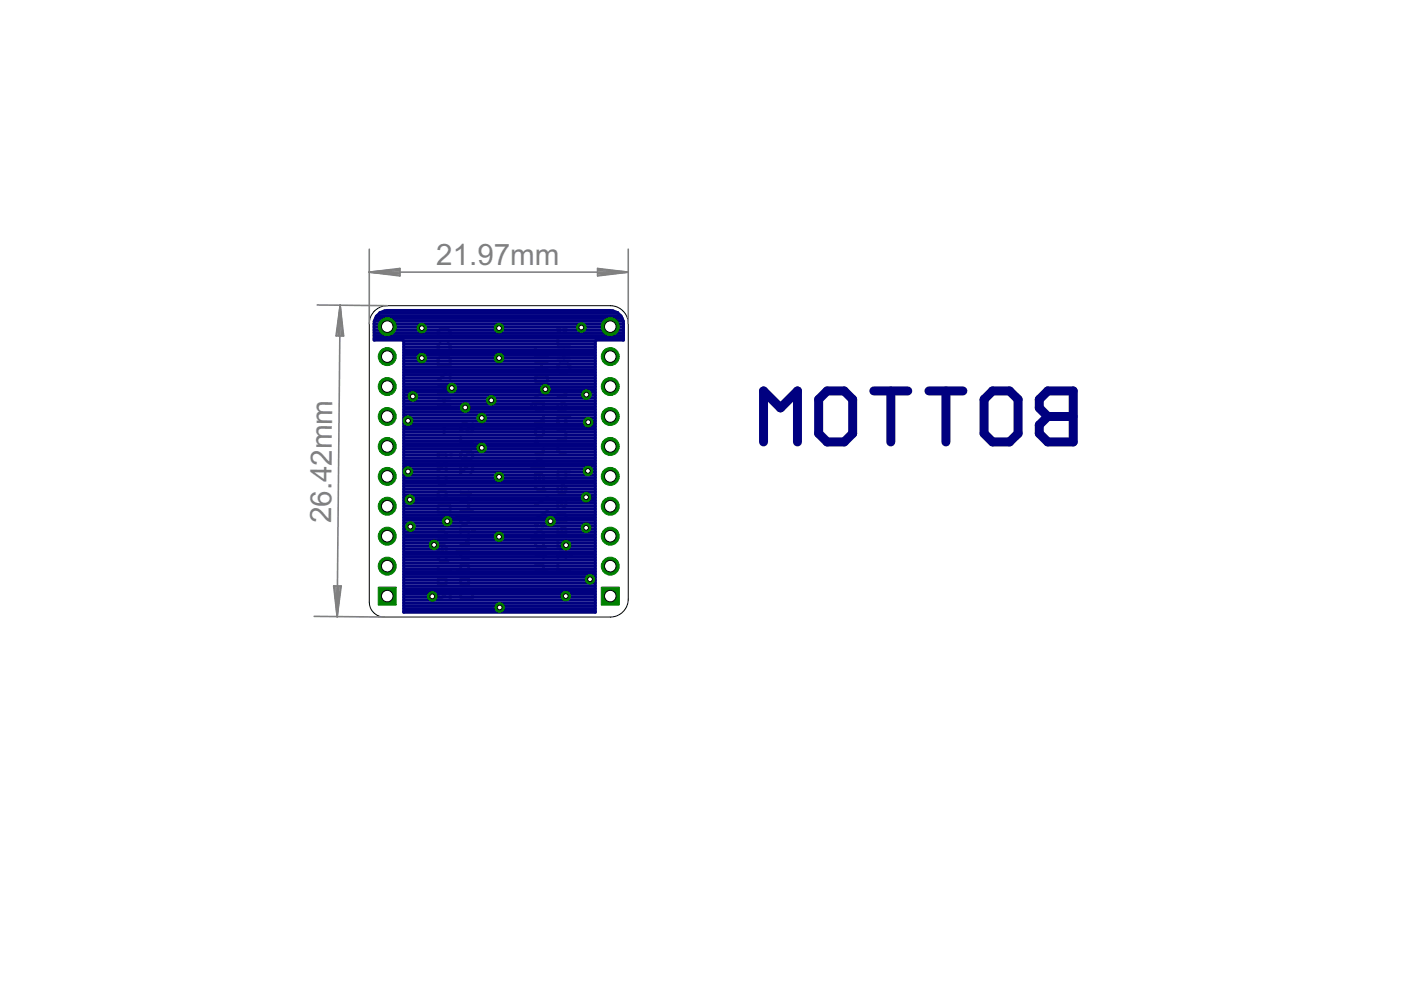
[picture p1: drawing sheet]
<svg xmlns="http://www.w3.org/2000/svg" width="297mm" height="210mm" viewBox="0 0 297 210" stroke-linecap="round" stroke-linejoin="round" font-family="sans-serif">
<defs><g id="words">
<g font-size="7" fill="#808080">
<text x="92.5" y="56.3">21.97mm</text>
<text x="70.2" y="111" transform="rotate(-90 70.2 111)">26.42mm</text>
</g>
</g></defs>
<g fill="none" stroke="#808080" stroke-width=".63">
<path d="M92.9 70.3l.4-.5h1.7l.4 .5v1.2h-2.5zM92.9 76.1l.4-.4h1.7l.4 .4v1.3h-2.5zM93.3 72.8l-.4 .4v.8l.4 .5h1.7l.4-.5v-.8l-.4-.4M113.5 73.7v1.7h2.6M113.5 78.4h2.6M113.5 76.7h2.6M113.9 79.6h1.8l.4 .4v.9l-.4 .4h-1.8l-.4-.4v-.9zM114.8 76.7v1.7M118.3 69.7h.4v.4h-.4zM118.3 71.3v1.7h2.5M118.3 75.9h2.5M118.3 74.2h2.5"/>
<path d="M118.7 77.2h1.7l.4 .4v.8l-.4 .4h-1.7l-.4-.4v-.8zM119.5 69.7h.5v.4h-.5zM119.5 74.2v1.7M92.9 80.3h.4l1.7-1.7h.4v1.7M92.9 96v.9M92.9 98.1v1.7l1.7-1.7v1.7M92.9 96.5h1.7v.4M92.9 86.1h2.5M92.9 84.5h2.5M92.9 81.5h1.7l.8 .9-.8 .8h-1.7M94.2 81.5v1.7M94.2 84.5v1.6"/>
<path d="M94.2 90.3v1.7M95.4 96.5h.5M97.7 98.6v1.7l1.7-1.7h.4l.4 .4v.9l-.4 .4M97.7 92.8v1.6M97.7 93.6h2.5l-.8 .8M99.8 95.7l.4 .4v.8l-.4 .5h-1.7M99.8 95.7h-1.7l-.4 .4v.8l.4 .5M99.8 95.7l-1.7 1.7M100.2 89.8v1.7h-1.3l.5-.8v-.4l-.5-.5h-.8l-.4 .5v.8l.4 .4M112.7 99.3h2.5v-1.3l-.4-.4h-.9l-.4 .4v1.3M113.5 85.4v1.3l.4 .4h.9l.4-.4v-1.3h-2.1l-.4 .5v.4M113.5 91.2l.4-.4h.9l.4 .4v.9l-.4 .4h-.9l-.4-.4z"/>
<path d="M113.5 93.5h.4v.5h-.4zM113.5 96.4h1.7M113.5 89.6h1.7M115.2 88.3v.4l-.8 .9M115.2 95.1v.4l-.8 .9M116.1 82.5l-2.6 1.7M118.3 85.9v.8l.4 .4h.8l.5-.4v-.8l-.5-.5h-.4v1.7M118.3 91.3h1.2l.5 .4v1.3h-1.7M118.3 84.2h1.7M120 88.4v1.2l-.5 .5h-.8l-.4-.5v-1.2h2.5M120 94.2h-1.7v1.3l.4 .4h1.3M120 82.9v.5l-.9 .8"/>
<path d="M92.9 107.3l.4-.4h1.7l.4 .4v1.3h-2.5zM92.9 101v1.3l.4 .4h.9l.4-.4v-1.3M92.9 112.7h1.3l.4 .4v1.3h-1.7M92.9 118.4l.4 .5h1.7M93.3 103.9h.9l.4 .5v.8l-.4 .4h-.9l-.4-.4v-.8zM93.7 115.6v1.3l-.4 .4-.4-.4v-1.3h1.3l.4 .5v.8M94.6 118.4v.9M97.7 109.3v1.3l.4 .4h.8l.5-.4v-1.3h-2.2l-.4 .4v.5M97.7 112.1v.8M97.7 116.6v1.3l.4 .4h1.3M97.7 106.4h1.2l.5 .4v.9l-.5 .4M97.7 112.5h1.7v.4"/>
<path d="M97.7 115.4h1.7M97.7 108.1h2.5M97.7 104.3l.4 .4h1.7M99.4 104.3v.9M99.4 114.1v.4l-.9 .9M99.4 116.6h-2.2l-.4 .4v.5M100.2 112.5h.4M112.7 114.4h2.5v-1.3l-.4-.4h-.9l-.4 .4v1.3M113.5 119.5h1.3l.4 .5v.8l-.4 .4M113.5 117.5l.4 .4h1.8M113.5 115.5l.4 .4h1.8M113.5 111.1h.4v.4h-.4z"/>
<path d="M113.5 103.3l.4 .5h1.8M114.4 100.5v1.3l-.5 .4-.4-.4v-1.3h1.3l.4 .5v.8M114.8 111.1h.4v.4h-.4zM115.2 103.3v.9M115.2 115.5v.9M115.2 117.5v.8M116.1 108.3l-2.6 1.7M116.1 105.4l-2.6 1.7M118.3 119.5v1.7h2.5M118.3 103.4v.8l.4 .5h.8l.5-.5v-.8l-.5-.4h-.4v1.7M118.3 112.2v.8l.4 .4h.8l.5-.4v-.8l-.5-.5h-.4v1.7M118.3 114.7v1.2l.4 .5h.8l.5-.5v-1.2"/>
<path d="M118.3 117.5v.8M118.3 108.8h1.2l.5 .4v1.3h-1.7M118.3 117.9h1.7v.4M120 100.1v1.2l-.5 .4h-.8l-.4-.4v-1.2h2.5M120 105.9v1.3l-.5 .4-.4-.4v-.9l-.4-.4-.4 .4v1.3M120.8 117.9h.4M92.9 125.4v1.7h.4l1.7-1.7h.4v1.7M92.9 120.8h2.5v.4M92.9 120.4v.8M93.3 122.4h.9l.4 .5v.8l-.4 .4h-.9l-.4-.4v-.8zM96.8 121.2h2.6v-1.2l-.5-.5h-.8l-.4 .5v1.2M98.1 125.4l-.4 .4v.8l.4 .5h1.7l.4-.5v-.8l-.4-.4"/>
<path d="M98.1 122.4h.8l.5 .5v.8l-.5 .4h-.8l-.4-.4v-.8zM113.5 121.2h2.6"/>
</g>
<path d="M161.9 93.7v-10.8l3.6 3.6 3.6-3.6v10.8M175.4 82.9h3.6l1.8 1.8v7.2l-1.8 1.8h-3.6l-1.8-1.8v-7.2zM185.3 82.9h7.2M188.9 82.9v10.8M197 82.9h7.2M200.6 82.9v10.8M210.4 82.9h3.6l1.9 1.8v7.2l-1.9 1.8h-3.6l-1.8-1.8v-7.2zM220.3 84.7l1.8-1.8h5.4v10.8h-5.4l-1.8-1.8v-1.8l1.8-1.8-1.8-1.8zM222.1 88.3h5.4" fill="none" stroke="#000080" stroke-width="1.9"/>
<g fill="none" stroke="#000080" stroke-width=".63">
<path d="M79.3 71.7h52.9M79.3 71.1h52.9M79.3 70.5h52.9M79.3 69.9h52.9M79.3 69.3h52.9M79.3 68.7h52.9M79.4 68.1h52.7M79.6 67.5h52.3M79.8 67.1l.8-.8 1.5-.5h47.3a2.76 2.76 0 0 1 2.8 2.8v3.5h-5.8l-.2 .2v57.5h-40.6v-57.5l-.2-.2h-6.1l.1-4zM79.9 66.9h51.7M80.5 66.3h50.5M85.6 79.6h40.6"/>
<path d="M85.6 79h40.6M85.6 78.4h40.6M85.6 77.8h40.6M85.6 77.2h40.6M85.6 76.6h40.6M85.6 75.9h40.6M85.6 75.4h40.6M85.6 74.7h40.6M85.6 74.1h40.6M85.6 73.6h40.6M85.6 72.9h40.6M85.6 72.3h40.6"/>
<path d="M85.6 99.5h40.6M85.6 98.9h40.6M85.6 98.3h40.6M85.6 97.7h40.6M85.6 97.1h40.6M85.6 96.5h40.6M85.6 95.9h40.6M85.6 95.2h40.6M85.6 94.7h40.6M85.6 94h40.6M85.6 93.5h40.6M85.6 92.8h40.6"/>
<path d="M85.6 92.2h40.6M85.6 91.6h40.6M85.6 91h40.6M85.6 90.4h40.6M85.6 89.8h40.6M85.6 89.2h40.6M85.6 88.6h40.6M85.6 88h40.6M85.6 87.4h40.6M85.6 86.8h40.6M85.6 86.2h40.6M85.6 85.6h40.6"/>
<path d="M85.6 85h40.6M85.6 84.4h40.6M85.6 83.8h40.6M85.6 83.2h40.6M85.6 82.6h40.6M85.6 82h40.6M85.6 81.4h40.6M85.6 80.8h40.6M85.6 80.2h40.6M85.6 120h40.6M85.6 119.4h40.6M85.6 118.8h40.6"/>
<path d="M85.6 118.2h40.6M85.6 117.6h40.6M85.6 117h40.6M85.6 116.4h40.6M85.6 115.8h40.6M85.6 115.1h40.6M85.6 114.6h40.6M85.6 113.9h40.6M85.6 113.3h40.6M85.6 112.7h40.6M85.6 112.1h40.6M85.6 111.5h40.6"/>
<path d="M85.6 110.9h40.6M85.6 110.3h40.6M85.6 109.7h40.6M85.6 109.1h40.6M85.6 108.5h40.6M85.6 107.9h40.6M85.6 107.3h40.6M85.6 106.7h40.6M85.6 106.1h40.6M85.6 105.5h40.6M85.6 104.9h40.6M85.6 104.3h40.6"/>
<path d="M85.6 103.7h40.6M85.6 103.1h40.6M85.6 102.5h40.6M85.6 101.9h40.6M85.6 101.3h40.6M85.6 100.7h40.6M85.6 100.1h40.6M85.6 129.6h40.6M85.6 129h40.6M85.6 128.4h40.6M85.6 127.8h40.6M85.6 127.2h40.6"/>
<path d="M85.6 126.6h40.6M85.6 126h40.6M85.6 125.4h40.6M85.6 124.8h40.6M85.6 124.2h40.6M85.6 123.6h40.6M85.6 123h40.6M85.6 122.4h40.6M85.6 121.8h40.6M85.6 121.2h40.6M85.6 120.6h40.6"/>
</g>
<path d="M127.5 124.5h3.8v3.8h-3.8z" fill="#008000" stroke="#008000" stroke-width=".21"/>
<circle cx="129.4" cy="126.4" r="1.23" fill="#fff" stroke="#000" stroke-width=".21"/>
<circle cx="129.4" cy="120" r="1.91" fill="#008000" stroke="#008000" stroke-width=".21"/>
<circle cx="129.4" cy="120" r="1.23" fill="#fff" stroke="#000" stroke-width=".21"/>
<circle cx="129.4" cy="113.7" r="1.91" fill="#008000" stroke="#008000" stroke-width=".21"/>
<circle cx="129.4" cy="113.7" r="1.23" fill="#fff" stroke="#000" stroke-width=".21"/>
<circle cx="129.4" cy="107.3" r="1.91" fill="#008000" stroke="#008000" stroke-width=".21"/>
<circle cx="129.4" cy="107.3" r="1.23" fill="#fff" stroke="#000" stroke-width=".21"/>
<circle cx="129.4" cy="101" r="1.91" fill="#008000" stroke="#008000" stroke-width=".21"/>
<circle cx="129.4" cy="101" r="1.23" fill="#fff" stroke="#000" stroke-width=".21"/>
<circle cx="129.4" cy="94.7" r="1.91" fill="#008000" stroke="#008000" stroke-width=".21"/>
<circle cx="129.4" cy="94.7" r="1.23" fill="#fff" stroke="#000" stroke-width=".21"/>
<circle cx="129.4" cy="88.3" r="1.91" fill="#008000" stroke="#008000" stroke-width=".21"/>
<circle cx="129.4" cy="88.3" r="1.23" fill="#fff" stroke="#000" stroke-width=".21"/>
<circle cx="129.4" cy="82" r="1.91" fill="#008000" stroke="#008000" stroke-width=".21"/>
<circle cx="129.4" cy="82" r="1.23" fill="#fff" stroke="#000" stroke-width=".21"/>
<circle cx="129.4" cy="75.6" r="1.91" fill="#008000" stroke="#008000" stroke-width=".21"/>
<circle cx="129.4" cy="75.6" r="1.23" fill="#fff" stroke="#000" stroke-width=".21"/>
<circle cx="129.4" cy="69.3" r="1.91" fill="#008000" stroke="#008000" stroke-width=".21"/>
<circle cx="129.4" cy="69.3" r="1.23" fill="#fff" stroke="#000" stroke-width=".21"/>
<path d="M80.2 124.5h3.8v3.8h-3.8z" fill="#008000" stroke="#008000" stroke-width=".21"/>
<circle cx="82.1" cy="126.4" r="1.23" fill="#fff" stroke="#000" stroke-width=".21"/>
<circle cx="82.1" cy="120" r="1.91" fill="#008000" stroke="#008000" stroke-width=".21"/>
<circle cx="82.1" cy="120" r="1.23" fill="#fff" stroke="#000" stroke-width=".21"/>
<circle cx="82.1" cy="113.7" r="1.91" fill="#008000" stroke="#008000" stroke-width=".21"/>
<circle cx="82.1" cy="113.7" r="1.23" fill="#fff" stroke="#000" stroke-width=".21"/>
<circle cx="82.1" cy="107.3" r="1.91" fill="#008000" stroke="#008000" stroke-width=".21"/>
<circle cx="82.1" cy="107.3" r="1.23" fill="#fff" stroke="#000" stroke-width=".21"/>
<circle cx="82.1" cy="101" r="1.91" fill="#008000" stroke="#008000" stroke-width=".21"/>
<circle cx="82.1" cy="101" r="1.23" fill="#fff" stroke="#000" stroke-width=".21"/>
<circle cx="82.1" cy="94.7" r="1.91" fill="#008000" stroke="#008000" stroke-width=".21"/>
<circle cx="82.1" cy="94.7" r="1.23" fill="#fff" stroke="#000" stroke-width=".21"/>
<circle cx="82.1" cy="88.3" r="1.91" fill="#008000" stroke="#008000" stroke-width=".21"/>
<circle cx="82.1" cy="88.3" r="1.23" fill="#fff" stroke="#000" stroke-width=".21"/>
<circle cx="82.1" cy="82" r="1.91" fill="#008000" stroke="#008000" stroke-width=".21"/>
<circle cx="82.1" cy="82" r="1.23" fill="#fff" stroke="#000" stroke-width=".21"/>
<circle cx="82.1" cy="75.6" r="1.91" fill="#008000" stroke="#008000" stroke-width=".21"/>
<circle cx="82.1" cy="75.6" r="1.23" fill="#fff" stroke="#000" stroke-width=".21"/>
<circle cx="82.1" cy="69.3" r="1.91" fill="#008000" stroke="#008000" stroke-width=".21"/>
<circle cx="82.1" cy="69.3" r="1.23" fill="#fff" stroke="#000" stroke-width=".21"/>
<circle cx="102.1" cy="88.6" r="1.02" fill="#008000" stroke="#008000" stroke-width=".21"/>
<circle cx="102.1" cy="88.6" r=".51" fill="#fff" stroke="#000" stroke-width=".21"/>
<circle cx="104.2" cy="84.9" r="1.02" fill="#008000" stroke="#008000" stroke-width=".21"/>
<circle cx="104.2" cy="84.9" r=".51" fill="#fff" stroke="#000" stroke-width=".21"/>
<circle cx="94.8" cy="110.5" r="1.02" fill="#008000" stroke="#008000" stroke-width=".21"/>
<circle cx="94.8" cy="110.5" r=".51" fill="#fff" stroke="#000" stroke-width=".21"/>
<circle cx="116.7" cy="110.5" r="1.02" fill="#008000" stroke="#008000" stroke-width=".21"/>
<circle cx="116.7" cy="110.5" r=".51" fill="#fff" stroke="#000" stroke-width=".21"/>
<circle cx="98.6" cy="86.4" r="1.02" fill="#008000" stroke="#008000" stroke-width=".21"/>
<circle cx="98.6" cy="86.4" r=".51" fill="#fff" stroke="#000" stroke-width=".21"/>
<circle cx="102.1" cy="95" r="1.02" fill="#008000" stroke="#008000" stroke-width=".21"/>
<circle cx="102.1" cy="95" r=".51" fill="#fff" stroke="#000" stroke-width=".21"/>
<circle cx="105.8" cy="101.1" r="1.02" fill="#008000" stroke="#008000" stroke-width=".21"/>
<circle cx="105.8" cy="101.1" r=".51" fill="#fff" stroke="#000" stroke-width=".21"/>
<circle cx="105.8" cy="113.8" r="1.02" fill="#008000" stroke="#008000" stroke-width=".21"/>
<circle cx="105.8" cy="113.8" r=".51" fill="#fff" stroke="#000" stroke-width=".21"/>
<circle cx="91.7" cy="126.4" r="1.02" fill="#008000" stroke="#008000" stroke-width=".21"/>
<circle cx="91.7" cy="126.4" r=".51" fill="#fff" stroke="#000" stroke-width=".21"/>
<circle cx="120" cy="126.4" r="1.02" fill="#008000" stroke="#008000" stroke-width=".21"/>
<circle cx="120" cy="126.4" r=".51" fill="#fff" stroke="#000" stroke-width=".21"/>
<circle cx="120" cy="115.6" r="1.02" fill="#008000" stroke="#008000" stroke-width=".21"/>
<circle cx="120" cy="115.6" r=".51" fill="#fff" stroke="#000" stroke-width=".21"/>
<circle cx="92" cy="115.5" r="1.02" fill="#008000" stroke="#008000" stroke-width=".21"/>
<circle cx="92" cy="115.5" r=".51" fill="#fff" stroke="#000" stroke-width=".21"/>
<circle cx="125.1" cy="122.8" r="1.02" fill="#008000" stroke="#008000" stroke-width=".21"/>
<circle cx="125.1" cy="122.8" r=".51" fill="#fff" stroke="#000" stroke-width=".21"/>
<circle cx="89.4" cy="69.6" r="1.02" fill="#008000" stroke="#008000" stroke-width=".21"/>
<circle cx="89.4" cy="69.6" r=".51" fill="#fff" stroke="#000" stroke-width=".21"/>
<circle cx="105.8" cy="69.6" r="1.02" fill="#008000" stroke="#008000" stroke-width=".21"/>
<circle cx="105.8" cy="69.6" r=".51" fill="#fff" stroke="#000" stroke-width=".21"/>
<circle cx="89.4" cy="75.9" r="1.02" fill="#008000" stroke="#008000" stroke-width=".21"/>
<circle cx="89.4" cy="75.9" r=".51" fill="#fff" stroke="#000" stroke-width=".21"/>
<circle cx="105.8" cy="75.9" r="1.02" fill="#008000" stroke="#008000" stroke-width=".21"/>
<circle cx="105.8" cy="75.9" r=".51" fill="#fff" stroke="#000" stroke-width=".21"/>
<circle cx="123.3" cy="69.4" r="1.02" fill="#008000" stroke="#008000" stroke-width=".21"/>
<circle cx="123.3" cy="69.4" r=".51" fill="#fff" stroke="#000" stroke-width=".21"/>
<circle cx="95.8" cy="82.3" r="1.02" fill="#008000" stroke="#008000" stroke-width=".21"/>
<circle cx="95.8" cy="82.3" r=".51" fill="#fff" stroke="#000" stroke-width=".21"/>
<circle cx="87.5" cy="84.1" r="1.02" fill="#008000" stroke="#008000" stroke-width=".21"/>
<circle cx="87.5" cy="84.1" r=".51" fill="#fff" stroke="#000" stroke-width=".21"/>
<circle cx="86.5" cy="89.2" r="1.02" fill="#008000" stroke="#008000" stroke-width=".21"/>
<circle cx="86.5" cy="89.2" r=".51" fill="#fff" stroke="#000" stroke-width=".21"/>
<circle cx="86.5" cy="100" r="1.02" fill="#008000" stroke="#008000" stroke-width=".21"/>
<circle cx="86.5" cy="100" r=".51" fill="#fff" stroke="#000" stroke-width=".21"/>
<circle cx="86.9" cy="105.9" r="1.02" fill="#008000" stroke="#008000" stroke-width=".21"/>
<circle cx="86.9" cy="105.9" r=".51" fill="#fff" stroke="#000" stroke-width=".21"/>
<circle cx="87" cy="111.7" r="1.02" fill="#008000" stroke="#008000" stroke-width=".21"/>
<circle cx="87" cy="111.7" r=".51" fill="#fff" stroke="#000" stroke-width=".21"/>
<circle cx="124.3" cy="83.7" r="1.02" fill="#008000" stroke="#008000" stroke-width=".21"/>
<circle cx="124.3" cy="83.7" r=".51" fill="#fff" stroke="#000" stroke-width=".21"/>
<circle cx="124.7" cy="89.5" r="1.02" fill="#008000" stroke="#008000" stroke-width=".21"/>
<circle cx="124.7" cy="89.5" r=".51" fill="#fff" stroke="#000" stroke-width=".21"/>
<circle cx="124.3" cy="105.4" r="1.02" fill="#008000" stroke="#008000" stroke-width=".21"/>
<circle cx="124.3" cy="105.4" r=".51" fill="#fff" stroke="#000" stroke-width=".21"/>
<circle cx="124.7" cy="99.8" r="1.02" fill="#008000" stroke="#008000" stroke-width=".21"/>
<circle cx="124.7" cy="99.8" r=".51" fill="#fff" stroke="#000" stroke-width=".21"/>
<circle cx="124.3" cy="111.9" r="1.02" fill="#008000" stroke="#008000" stroke-width=".21"/>
<circle cx="124.3" cy="111.9" r=".51" fill="#fff" stroke="#000" stroke-width=".21"/>
<circle cx="115.6" cy="82.5" r="1.02" fill="#008000" stroke="#008000" stroke-width=".21"/>
<circle cx="115.6" cy="82.5" r=".51" fill="#fff" stroke="#000" stroke-width=".21"/>
<circle cx="105.9" cy="128.8" r="1.02" fill="#008000" stroke="#008000" stroke-width=".21"/>
<circle cx="105.9" cy="128.8" r=".51" fill="#fff" stroke="#000" stroke-width=".21"/>
<path d="M79.2 66.1l.4-.4a3.7 3.7 0 0 1 2.5-.9h47.3a3.8 3.8 0 0 1 3.8 3.8v58.4a3.8 3.8 0 0 1-3.8 3.8h-47.9a3.2 3.2 0 0 1-3.2-3.1v-59.1a3.7 3.7 0 0 1 .9-2.5z" fill="none" stroke="#000" stroke-width=".21"/>
<g fill="none" stroke="#808080" stroke-width=".34">
<path d="M78.3 52.8v15.8M78.3 57.7h54.9M78.3 57.7l6.5-.8v1.6zM78.3 57.7l6.5 .3M78.3 57.7l6.5 .7M84.8 57.4l-6.5 .3M84.8 57.1l-6.5 .6M126.7 56.9l6.5 .8-6.5 .8zM126.7 57.4l6.5 .3M126.7 57.1l6.5 .6M133.2 52.8v15.8M133.2 57.7l-6.5 .3"/>
<path d="M133.2 57.7l-6.5 .7M67.2 64.7l14.9 .1M72.1 64.7l-.6 66M72.1 64.7l.8 6.5h-1.7zM72.1 64.7l-.4 6.5M72.1 64.7l.3 6.5M72.1 64.7l-.7 6.5M72.1 64.7l.6 6.5M66.6 130.7l14.9 .1M70.7 124.2h1.6l-.8 6.5zM70.9 124.2l.6 6.5M71.2 124.2l.3 6.5"/>
<path d="M71.9 124.2l-.4 6.5M72.2 124.2l-.7 6.5"/>
</g>
<use href="#words"/>
</svg>
